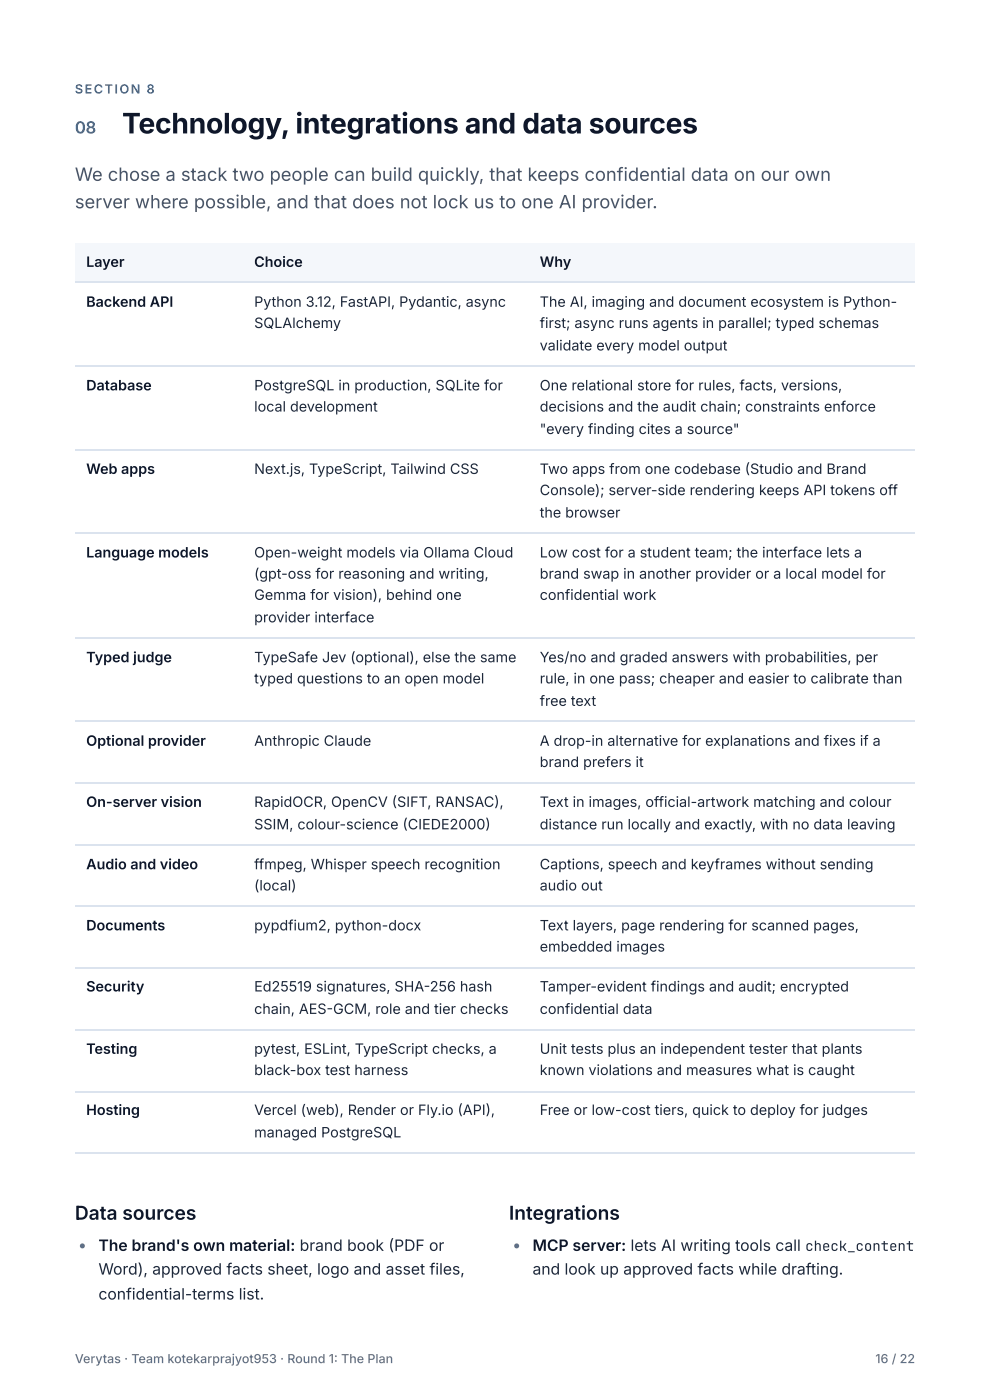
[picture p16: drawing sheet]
<svg xmlns="http://www.w3.org/2000/svg" width="210mm" height="297mm" viewBox="0 0 210 297" stroke-linecap="round" stroke-linejoin="round" font-family="sans-serif">
<defs><g id="words">
<text font-size="6" fill="#0f172a" x="25.9" y="28.3">Technology, integrations and data sources</text>
<g font-size="4.1" fill="#0f172a">
<text x="15.9" y="258.8">Data sources</text>
<text x="107.9" y="258.8">Integrations</text>
</g>
<g font-size="3.9" fill="#475569">
<text x="15.9" y="38.4">We chose a stack two people can build quickly, that keeps confidential data on our own</text>
<text x="15.9" y="44.2">server where possible, and that does not lock us to one AI provider.</text>
</g>
<text font-size="3.5" fill="#0b6bcb" x="15.9" y="28.3">08</text>
<g font-size="3.3" fill="#0f172a">
<text x="20.9" y="265.4">The brand's own material: brand book (PDF or</text>
<text x="112.9" y="265.4">MCP server: lets AI writing tools call check_content</text>
</g>
<g font-size="3.3" fill="#1e293b">
<text x="20.9" y="270.4">Word), approved facts sheet, logo and asset files,</text>
<text x="20.9" y="275.7">confidential-terms list.</text>
<text x="112.9" y="270.4">and look up approved facts while drafting.</text>
</g>
<g font-size="3" fill="#0f172a">
<text x="18.3" y="56.6">Layer</text>
<text x="53.9" y="56.6">Choice</text>
<text x="114.4" y="56.6">Why</text>
<text x="18.3" y="65.1">Backend API</text>
<text x="18.3" y="82.8">Database</text>
<text x="18.3" y="100.5">Web apps</text>
<text x="18.3" y="118.3">Language models</text>
<text x="18.3" y="140.5">Typed judge</text>
<text x="18.3" y="158.2">Optional provider</text>
<text x="18.3" y="171.2">On-server vision</text>
<text x="18.3" y="184.4">Audio and video</text>
<text x="18.3" y="197.4">Documents</text>
<text x="18.3" y="210.3">Security</text>
<text x="18.3" y="223.6">Testing</text>
<text x="18.3" y="236.5">Hosting</text>
</g>
<g font-size="3" fill="#1e293b">
<text x="53.9" y="65.1">Python 3.12, FastAPI, Pydantic, async</text>
<text x="114.4" y="65.1">The AI, imaging and document ecosystem is Python-</text>
<text x="53.9" y="69.6">SQLAlchemy</text>
<text x="114.4" y="69.6">first; async runs agents in parallel; typed schemas</text>
<text x="114.4" y="74.3">validate every model output</text>
<text x="53.9" y="82.8">PostgreSQL in production, SQLite for</text>
<text x="114.4" y="82.8">One relational store for rules, facts, versions,</text>
<text x="53.9" y="87.3">local development</text>
<text x="114.4" y="87.3">decisions and the audit chain; constraints enforce</text>
<text x="114.4" y="92.1">&quot;every finding cites a source&quot;</text>
<text x="53.9" y="100.5">Next.js, TypeScript, Tailwind CSS</text>
<text x="114.4" y="100.5">Two apps from one codebase (Studio and Brand</text>
<text x="114.4" y="105">Console); server-side rendering keeps API tokens off</text>
<text x="114.4" y="109.8">the browser</text>
<text x="53.9" y="118.3">Open-weight models via Ollama Cloud</text>
<text x="114.4" y="118.3">Low cost for a student team; the interface lets a</text>
<text x="53.9" y="122.8">(gpt-oss for reasoning and writing,</text>
<text x="114.4" y="122.8">brand swap in another provider or a local model for</text>
<text x="53.9" y="127.3">Gemma for vision), behind one</text>
<text x="114.4" y="127.3">confidential work</text>
<text x="53.9" y="132">provider interface</text>
<text x="53.9" y="140.5">TypeSafe Jev (optional), else the same</text>
<text x="114.4" y="140.5">Yes/no and graded answers with probabilities, per</text>
<text x="53.9" y="145">typed questions to an open model</text>
<text x="114.4" y="145">rule, in one pass; cheaper and easier to calibrate than</text>
<text x="114.4" y="149.8">free text</text>
<text x="53.9" y="158.2">Anthropic Claude</text>
<text x="114.4" y="158.2">A drop-in alternative for explanations and fixes if a</text>
<text x="114.4" y="162.7">brand prefers it</text>
<text x="53.9" y="171.2">RapidOCR, OpenCV (SIFT, RANSAC),</text>
<text x="114.4" y="171.2">Text in images, official-artwork matching and colour</text>
<text x="53.9" y="175.9">SSIM, colour-science (CIEDE2000)</text>
<text x="114.4" y="175.9">distance run locally and exactly, with no data leaving</text>
<text x="53.9" y="184.4">ffmpeg, Whisper speech recognition</text>
<text x="114.4" y="184.4">Captions, speech and keyframes without sending</text>
<text x="53.9" y="188.9">(local)</text>
<text x="114.4" y="188.9">audio out</text>
<text x="53.9" y="197.4">pypdfium2, python-docx</text>
<text x="114.4" y="197.4">Text layers, page rendering for scanned pages,</text>
<text x="114.4" y="201.9">embedded images</text>
<text x="53.9" y="210.3">Ed25519 signatures, SHA-256 hash</text>
<text x="53.9" y="215.1">chain, AES-GCM, role and tier checks</text>
<text x="114.4" y="210.3">Tamper-evident findings and audit; encrypted</text>
<text x="114.4" y="215.1">confidential data</text>
<text x="53.9" y="223.6">pytest, ESLint, TypeScript checks, a</text>
<text x="114.4" y="223.6">Unit tests plus an independent tester that plants</text>
<text x="53.9" y="228.1">black-box test harness</text>
<text x="114.4" y="228.1">known violations and measures what is caught</text>
<text x="53.9" y="236.5">Vercel (web), Render or Fly.io (API),</text>
<text x="114.4" y="236.5">Free or low-cost tiers, quick to deploy for judges</text>
<text x="53.9" y="241.3">managed PostgreSQL</text>
</g>
<text font-size="2.7" fill="#0b6bcb" x="15.9" y="19.8">SECTION 8</text>
<g font-size="2.6" fill="#64748b">
<text x="15.9" y="289.2">Verytas · Team kotekarprajyot953 · Round 1: The Plan</text>
<text x="185.6" y="289.2">16 / 22</text>
</g>
</g></defs>
<g fill="#f4f7fb">
<path d="M15.9 51.6h35.7v8.5h-35.7z"/>
<path d="M51.6 51.6h60.3v8.5h-60.3z"/>
<path d="M111.9 51.6h82v8.5h-82z"/>
</g>
<g fill="none" stroke="#dbe3ee" stroke-width=".26">
<path d="M15.9 59.9h178M15.9 77.7h178M15.9 95.4h178M15.9 113.1h178M15.9 135.3h178M15.9 153.1h178M15.9 166h178M15.9 179.3h178M15.9 192.2h178M15.9 205.4h178M15.9 218.4h178M15.9 231.6h178"/>
<path d="M15.9 244.6h178"/>
</g>
<g fill="#64748b">
<circle cx="17.5" cy="264.3" r=".53"/>
<circle cx="109.5" cy="264.3" r=".53"/>
</g>
<use href="#words"/>
</svg>
